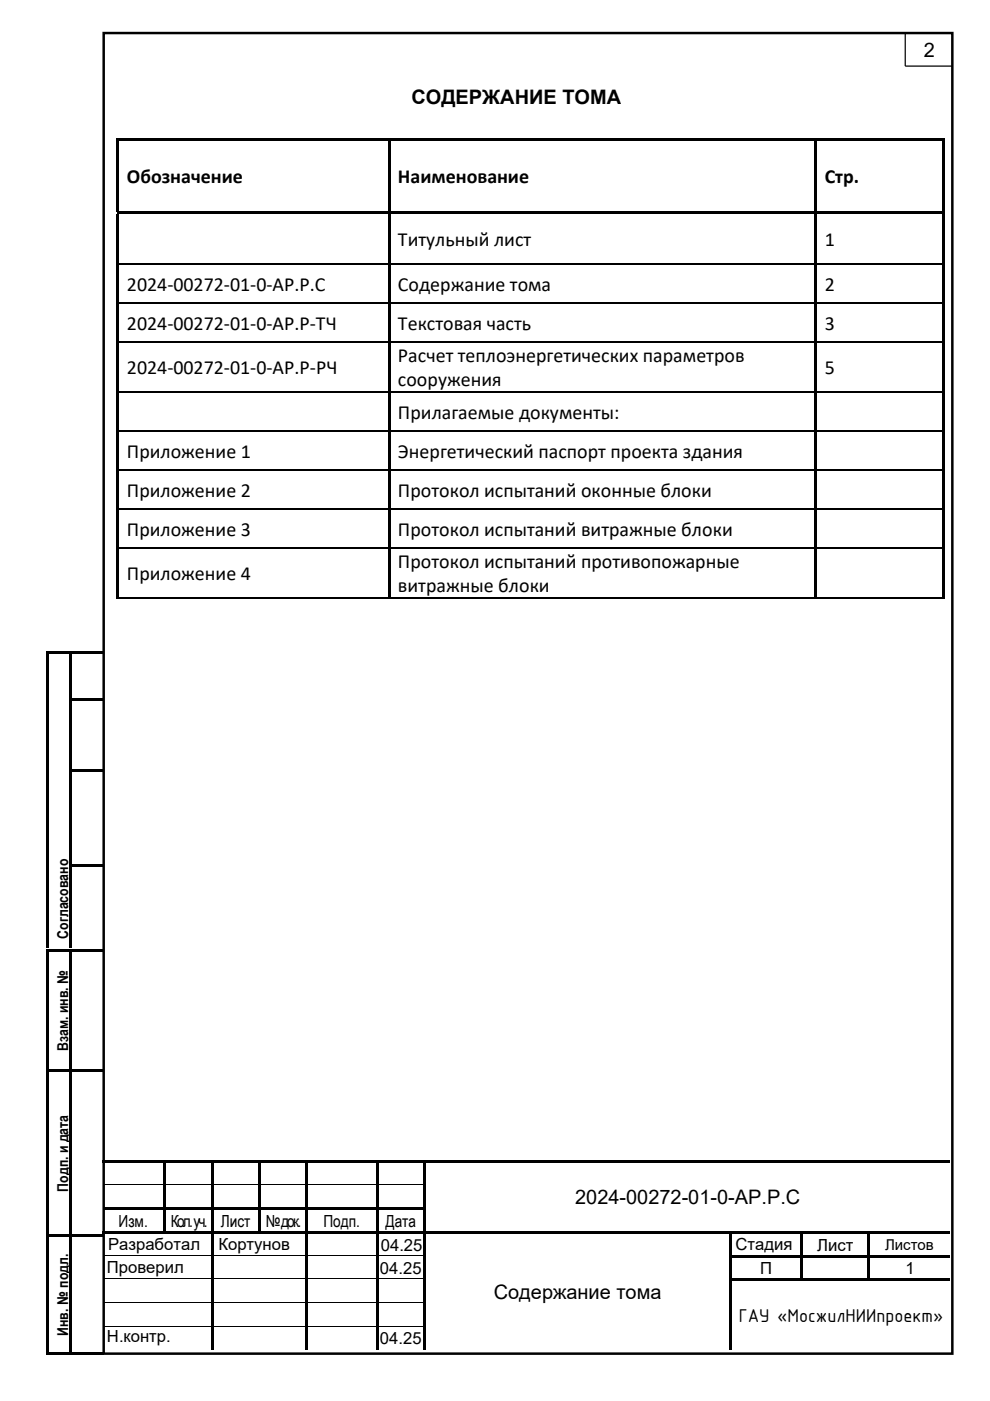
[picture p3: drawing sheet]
<svg xmlns="http://www.w3.org/2000/svg" width="210mm" height="297mm" viewBox="0 0 210 297" stroke-linecap="round" stroke-linejoin="round" font-family="sans-serif">
<defs><g id="words">
<g font-size="4.2">
<text x="195.9" y="12.1">2</text>
<text x="87.3" y="22">СОДЕРЖАНИЕ ТОМА</text>
<text x="26.9" y="38.8">Обозначение</text>
<text x="84.4" y="38.8">Наименование</text>
<text x="174.9" y="38.8">Стр.</text>
<text x="84.4" y="52.1">Титульный лист</text>
<text x="174.9" y="52.1">1</text>
<text x="26.9" y="61.6">2024-00272-01-0-АР.Р.С</text>
<text x="84.4" y="61.6">Содержание тома</text>
<text x="174.9" y="61.6">2</text>
<text x="26.9" y="69.9">2024-00272-01-0-АР.Р-ТЧ</text>
<text x="84.4" y="69.9">Текстовая часть</text>
<text x="174.9" y="69.9">3</text>
<text x="84.4" y="76.7">Расчет теплоэнергетических параметров</text>
<text x="26.9" y="79.3">2024-00272-01-0-АР.Р-РЧ</text>
<text x="84.4" y="81.9">сооружения</text>
<text x="174.9" y="79.3">5</text>
<text x="84.4" y="88.8">Прилагаемые документы:</text>
<text x="26.9" y="97">Приложение 1</text>
<text x="84.4" y="97">Энергетический паспорт проекта здания</text>
<text x="26.9" y="105.3">Приложение 2</text>
<text x="84.4" y="105.3">Протокол испытаний оконные блоки</text>
<text x="26.9" y="113.6">Приложение 3</text>
<text x="84.4" y="113.6">Протокол испытаний витражные блоки</text>
<text x="26.9" y="123">Приложение 4</text>
<text x="84.4" y="120.4">Протокол испытаний противопожарные</text>
<text x="84.4" y="125.6">витражные блоки</text>
<text x="122" y="255.4">2024-00272-01-0-АР.Р.С</text>
<text x="104.7" y="275.4">Содержание тома</text>
<text x="156.7" y="280.4">ГАУ «МосжилНИИпроект»</text>
</g>
<g font-size="3.5">
<text x="25.1" y="260.1">Изм.</text>
<text x="36.2" y="260.1">Кол.уч.</text>
<text x="46.8" y="260.1">Лист</text>
<text x="56.4" y="260.1">№док.</text>
<text x="68.6" y="260.1">Подп.</text>
<text x="81.7" y="260.1">Дата</text>
<text x="22.7" y="269.9">Проверил</text>
<text x="22.9" y="264.9">Разработал</text>
<text x="46.3" y="264.9">Кортунов</text>
<text x="80.8" y="265.1">04.25</text>
<text x="156" y="264.9">Стадия</text>
<text x="173.3" y="265.1">Лист</text>
<text x="80.6" y="270.1">04.25</text>
<text x="161.2" y="270.1">П</text>
<text x="192.1" y="270.1">1</text>
<text x="22.7" y="284.6">Н.контр.</text>
<text x="80.6" y="285">04.25</text>
</g>
<g font-size="3.2">
<text x="14.5" y="199" transform="rotate(-90 14.5 199)">Согласовано</text>
<text x="14.5" y="222.8" transform="rotate(-90 14.5 222.8)">Взам. инв. №</text>
<text x="14.5" y="252.6" transform="rotate(-90 14.5 252.6)">Подп. и дата</text>
<text x="187.7" y="265">Листов</text>
<text x="14.5" y="283.2" transform="rotate(-90 14.5 283.2)">Инв. № подл.</text>
</g>
</g></defs>
<path d="M22 7h180v280h-180z" fill="none" stroke="#000" stroke-width=".53"/>
<g fill="#000">
<path d="M24.7 29.3h.6v.5h-.6zM24.7 29.3h175.6v.5h-175.6zM199.8 29.3h.5v.5h-.5zM24.7 29.8h.6v15h-.6zM24.7 44.8h175.6v.6h-175.6zM24.7 45.4h.6v10.5h-.6zM24.7 55.9h.6v.3h-.6zM82.3 29.8h.5v15h-.5zM82.3 45.4h.5v10.5h-.5zM82.3 55.9h.5v.3h-.5zM172.8 29.8h.5v15h-.5zM172.8 45.4h.5v10.5h-.5z"/>
<path d="M172.8 55.9h.5v.3h-.5zM199.8 29.8h.5v15h-.5zM199.8 45.4h.5v10.5h-.5zM199.8 55.9h.5v.3h-.5zM24.7 56.2h.6v8h-.6zM24.7 64.2h.6v.3h-.6zM24.7 64.5h.6v8h-.6zM24.7 72.5h.6v.2h-.6zM82.3 56.2h.5v8h-.5zM82.3 64.2h.5v.3h-.5zM82.3 64.5h.5v8h-.5zM82.3 72.5h.5v.2h-.5z"/>
<path d="M172.8 56.2h.5v8h-.5zM172.8 64.2h.5v.3h-.5zM172.8 64.5h.5v8h-.5zM172.8 72.5h.5v.2h-.5zM199.8 56.2h.5v8h-.5zM199.8 64.2h.5v.3h-.5zM199.8 64.5h.5v8h-.5zM199.8 72.5h.5v.2h-.5zM24.7 72.7h.6v10.4h-.6zM24.7 83.1h.6v.2h-.6zM24.7 83.3h.6v8h-.6zM24.7 91.3h.6v.3h-.6z"/>
<path d="M24.7 91.6h.6v8h-.6zM24.7 99.6h.6v.3h-.6zM82.3 72.7h.5v10.4h-.5zM82.3 83.1h.5v.2h-.5zM82.3 83.3h.5v8h-.5zM82.3 91.3h.5v.3h-.5zM82.3 91.6h.5v8h-.5zM82.3 99.6h.5v.3h-.5zM172.8 72.7h.5v10.4h-.5zM172.8 83.1h.5v.2h-.5zM172.8 83.3h.5v8h-.5zM172.8 91.3h.5v.3h-.5z"/>
<path d="M172.8 91.6h.5v8h-.5zM172.8 99.6h.5v.3h-.5zM199.8 72.7h.5v10.4h-.5zM199.8 83.1h.5v.2h-.5zM199.8 83.3h.5v8h-.5zM199.8 91.3h.5v.3h-.5zM199.8 91.6h.5v8h-.5zM199.8 99.6h.5v.3h-.5zM24.7 99.9h.6v8h-.6zM24.7 107.9h.6v.2h-.6zM24.7 108.1h.6v8h-.6zM24.7 116.1h.6v.3h-.6z"/>
<path d="M82.3 99.9h.5v8h-.5zM82.3 107.9h.5v.2h-.5zM82.3 108.1h.5v8h-.5zM82.3 116.1h.5v.3h-.5zM172.8 99.9h.5v8h-.5zM172.8 107.9h.5v.2h-.5zM172.8 108.1h.5v8h-.5zM172.8 116.1h.5v.3h-.5zM199.8 99.9h.5v8h-.5zM199.8 107.9h.5v.2h-.5zM199.8 108.1h.5v8h-.5zM199.8 116.1h.5v.3h-.5z"/>
<path d="M9.7 138.2h.6v.5h-.6zM9.7 138.2h12.3v.5h-12.3zM24.7 116.4h.6v10.3h-.6zM82.3 116.4h.5v10.3h-.5zM172.8 116.4h.5v10.3h-.5zM199.8 116.4h.5v10.6h-.5zM9.7 138.7h.6v9.4h-.6zM9.7 148.1h.6v.6h-.6zM14.7 138.7h.5v9.4h-.5zM14.7 148.1h7.3v.6h-7.3zM9.7 148.7h.6v14.5h-.6zM9.7 163.2h.6v.5h-.6z"/>
<path d="M14.7 148.7h.5v14.5h-.5zM14.7 163.2h7.3v.5h-7.3zM9.7 163.7h.6v19.5h-.6zM9.7 183.2h.6v.5h-.6zM14.7 163.7h.5v19.5h-.5zM14.7 183.2h7.3v.5h-7.3zM9.7 183.7h.6v17.3h-.6zM9.7 201.2h.6v.5h-.6zM9.7 201.2h12.3v.5h-12.3zM14.7 183.7h.5v17.3h-.5zM9.7 201.7h.6v25h-.6zM9.7 226.7h12.3v.5h-12.3z"/>
<path d="M14.7 201.7h.5v25h-.5zM21.8 246h179.7v.6h-179.7zM21.8 256.1h68.5v.5h-68.5zM34.7 246.6h.5v4.5h-.5zM34.7 251.1h.5v.5h-.5zM34.7 251.6h.5v4.5h-.5zM44.7 246.6h.5v4.5h-.5zM44.7 251.1h.5v.5h-.5zM44.7 251.6h.5v4.5h-.5zM54.7 246.6h.5v4.5h-.5zM54.7 251.1h.5v.5h-.5zM54.7 251.6h.5v4.5h-.5z"/>
<path d="M64.7 246.6h.5v4.5h-.5zM64.7 251.1h.5v.5h-.5zM64.7 251.6h.5v4.5h-.5zM79.7 246.6h.5v4.5h-.5zM79.7 251.1h.5v.5h-.5zM79.7 251.6h.5v4.5h-.5zM89.7 246.6h.6v4.5h-.6zM89.7 251.1h.6v.5h-.6zM89.7 251.6h.6v4.5h-.6zM9.7 227.2h.6v34.5h-.6zM9.7 261.7h12.3v.6h-12.3zM14.7 227.2h.5v34.5h-.5z"/>
<path d="M21.8 261.1h179.7v.5h-179.7zM34.7 256.6h.5v4.5h-.5zM44.7 256.6h.5v4.5h-.5zM44.7 261.6h.5v4.5h-.5zM44.7 266.1h.5v.5h-.5zM44.7 266.6h.5v4.5h-.5zM44.7 271.1h.5v.5h-.5zM44.7 271.6h.5v4.5h-.5zM54.7 256.6h.5v4.5h-.5zM64.7 256.6h.5v4.5h-.5zM64.7 261.6h.5v4.5h-.5zM64.7 266.1h.5v.5h-.5z"/>
<path d="M64.7 266.6h.5v4.5h-.5zM64.7 271.1h.5v.5h-.5zM64.7 271.6h.5v4.5h-.5zM79.7 256.6h.5v4.5h-.5zM79.7 261.6h.5v4.5h-.5zM79.7 266.1h.5v.5h-.5zM79.7 266.6h.5v4.5h-.5zM79.7 271.1h.5v.5h-.5zM79.7 271.6h.5v4.5h-.5zM89.7 256.6h.6v4.5h-.6zM89.7 261.6h.6v4.5h-.6zM89.7 266.1h.6v.5h-.6z"/>
<path d="M89.7 266.6h.6v4.5h-.6zM89.7 271.1h.6v.5h-.6zM89.7 271.6h.6v4.5h-.6zM154.7 261.6h.6v4.5h-.6zM154.7 266.1h46.8v.5h-46.8zM154.7 266.6h.6v4.5h-.6zM154.7 271.1h46.8v.5h-46.8zM154.7 271.6h.6v4.5h-.6zM154.7 276.1h.6v.2h-.6zM169.8 261.6h.5v4.5h-.5zM169.8 266.6h.5v4.5h-.5zM184 261.6h.6v4.5h-.6z"/>
<path d="M184 266.6h.6v4.5h-.6zM9.7 262.3h.6v25h-.6zM9.7 286.7h5v.6h-5zM14.7 262.3h.5v25h-.5zM15.2 286.7h6.8v.6h-6.8zM44.7 276.3h.5v4.8h-.5zM44.7 281.3h.5v4.8h-.5zM64.7 276.3h.5v4.8h-.5zM64.7 281.3h.5v4.8h-.5zM79.7 276.3h.5v4.8h-.5zM79.7 281.3h.5v4.8h-.5zM89.7 276.3h.6v4.8h-.6z"/>
<path d="M89.7 281.3h.6v4.8h-.6zM154.7 276.3h.6v4.8h-.6zM154.7 281.1h.6v.2h-.6zM154.7 281.3h.6v4.8h-.6z"/>
</g>
<path d="M192 7v7h10" fill="none" stroke="#000" stroke-width=".26"/>
<g fill="none" stroke="#000" stroke-width=".21">
<path d="M21.8 251.1h12.9M35.2 251.1h9.5M45.2 251.1h9.5M55.2 251.1h9.5M65.2 251.1h14.5M80.2 251.1h9.5M21.8 266.2h22.9M21.8 271.2h22.9M21.8 276.2h68.5M45.2 266.2h19.5M45.2 271.2h19.5M65.2 266.2h14.5"/>
<path d="M65.2 271.2h14.5M80.2 266.2h9.5M80.2 271.2h9.5M21.8 281.2h68.5"/>
</g>
<g fill="none" stroke="#000" stroke-width=".25">
<path d="M25.3 56h57M82.8 56h90M173.3 56h26.5M25.3 64.3h57M25.3 72.6h57M82.8 64.3h90M82.8 72.6h90M173.3 64.3h26.5M173.3 72.6h26.5M25.3 83.2h57M25.3 91.4h57M25.3 99.7h57"/>
<path d="M82.8 83.2h90M82.8 91.4h90M82.8 99.7h90M173.3 83.2h26.5M173.3 91.4h26.5M173.3 99.7h26.5M25.3 108h57M25.3 116.3h57M82.8 108h90M82.8 116.3h90M173.3 108h26.5M173.3 116.3h26.5"/>
<path d="M24.7 126.9h175.1"/>
</g>
<use href="#words"/>
</svg>
